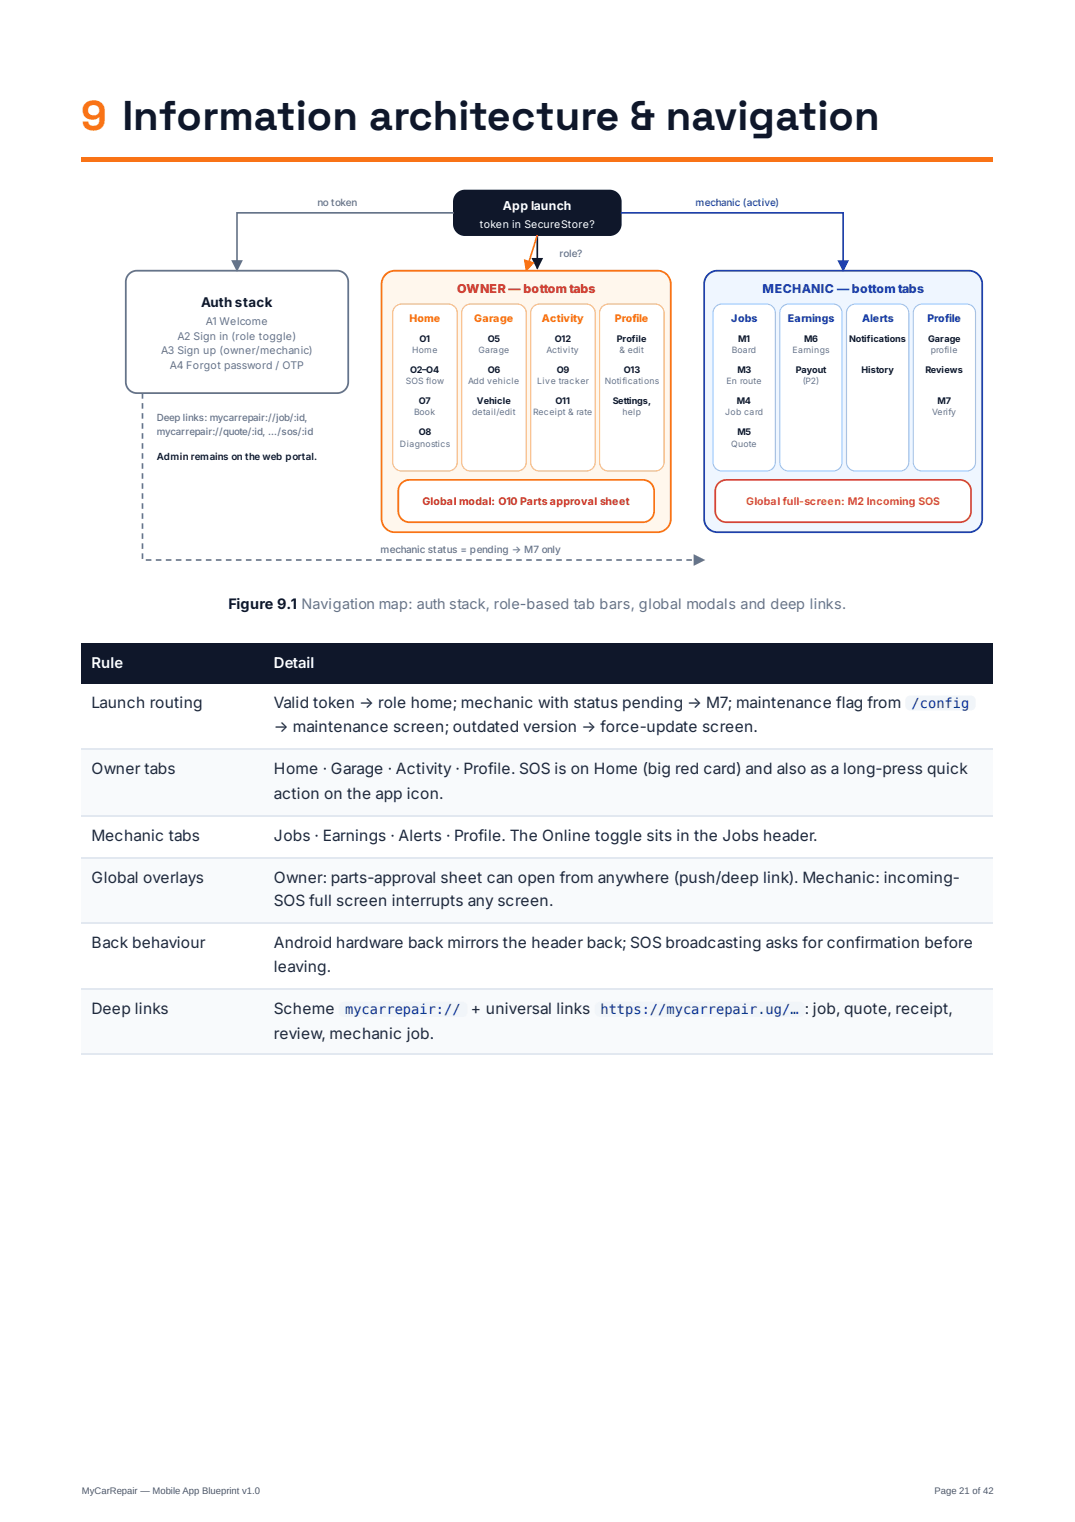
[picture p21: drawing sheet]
<svg xmlns="http://www.w3.org/2000/svg" width="210mm" height="297mm" viewBox="0 0 210 297" stroke-linecap="round" stroke-linejoin="round" font-family="sans-serif">
<defs><g id="words">
<text font-size="8.1" fill="#f97316" x="15.9" y="25.4">9 Information architecture &amp; navigation</text>
<g font-size="3" fill="#1e293b">
<text x="17.9" y="138.1">Launch routing</text>
<text x="53.5" y="138.1">Valid token → role home; mechanic with status pending → M7; maintenance flag from</text>
<text x="53.5" y="142.9">→ maintenance screen; outdated version → force-update screen.</text>
<text x="17.9" y="151.1">Owner tabs</text>
<text x="53.5" y="151.1">Home · Garage · Activity · Profile. SOS is on Home (big red card) and also as a long-press quick</text>
<text x="53.5" y="155.8">action on the app icon.</text>
<text x="17.9" y="164">Mechanic tabs</text>
<text x="53.5" y="164">Jobs · Earnings · Alerts · Profile. The Online toggle sits in the Jobs header.</text>
<text x="17.9" y="172.2">Global overlays</text>
<text x="53.5" y="172.2">Owner: parts-approval sheet can open from anywhere (push/deep link). Mechanic: incoming-</text>
<text x="53.5" y="176.7">SOS full screen interrupts any screen.</text>
<text x="17.9" y="184.9">Back behaviour</text>
<text x="53.5" y="184.9">Android hardware back mirrors the header back; SOS broadcasting asks for confirmation before</text>
<text x="53.5" y="189.7">leaving.</text>
<text x="17.9" y="197.9">Deep links</text>
<text x="53.5" y="197.9">Scheme</text>
<text x="53.5" y="202.7">review, mechanic job.</text>
</g>
<g font-size="2.9" fill="#fff">
<text x="17.9" y="130.4">Rule</text>
<text x="53.5" y="130.4">Detail</text>
</g>
<text font-size="2.8" fill="#0f172a" x="44.6" y="118.8">Figure 9.1 Navigation map: auth stack, role-based tab bars, global modals and deep links.</text>
<g font-size="2.7" fill="#0b3b8c">
<text x="178" y="138.1">/config</text>
<text x="67.4" y="197.9">mycarrepair:// + universal links</text>
<text x="117.2" y="197.9">https://mycarrepair.ug/… : job, quote, receipt,</text>
</g>
<text font-size="2.6" fill="#0f172a" x="39.3" y="60">Auth stack</text>
<text font-size="2.4" fill="#fff" x="98.2" y="41">App launch</text>
<text font-size="2.4" fill="#9a3412" x="89.2" y="57.2">OWNER — bottom tabs</text>
<text font-size="2.4" fill="#1e40af" x="148.9" y="57.2">MECHANIC — bottom tabs</text>
<text font-size="2.1" fill="#fff" x="93.7" y="44.5">token in SecureStore?</text>
<g font-size="2.1" fill="#64748b">
<text x="40.2" y="63.5">A1 Welcome</text>
<text x="31.5" y="69.1">A3 Sign up (owner/mechanic)</text>
<text x="33.2" y="71.9">A4 Forgot password / OTP</text>
<text x="34.6" y="66.3">A2 Sign in (role toggle)</text>
</g>
<g font-size="2.1" fill="#f97316">
<text x="79.9" y="62.8">Home</text>
<text x="92.6" y="62.8">Garage</text>
<text x="105.8" y="62.8">Activity</text>
<text x="120.1" y="62.8">Profile</text>
</g>
<g font-size="2.1" fill="#1e40af">
<text x="142.8" y="62.8">Jobs</text>
<text x="153.8" y="62.8">Earnings</text>
<text x="168.3" y="62.8">Alerts</text>
<text x="181.1" y="62.8">Profile</text>
</g>
<text font-size="2.1" fill="#9a3412" x="82.5" y="98.6">Global modal: O10 Parts approval sheet</text>
<text font-size="2.1" fill="#ef4444" x="145.7" y="98.6">Global full-screen: M2 Incoming SOS</text>
<g font-size="2" fill="#64748b">
<text x="62" y="40.2">no token</text>
<text x="109.2" y="50.2">role?</text>
<text x="74.3" y="108">mechanic status = pending → M7 only</text>
</g>
<text font-size="2" fill="#1e40af" x="135.8" y="40.2">mechanic (active)</text>
<g font-size="1.9" fill="#64748b">
<text x="30.6" y="82.1">Deep links: mycarrepair://job/:id,</text>
<text x="30.6" y="85">mycarrepair://quote/:id, …/sos/:id</text>
</g>
<text font-size="1.9" fill="#0f172a" x="30.6" y="89.7">Admin remains on the web portal.</text>
<g font-size="1.9" fill="#505864">
<text x="16" y="291.6">MyCarRepair — Mobile App Blueprint v1.0</text>
<text x="182.5" y="291.6">Page 21 of 42</text>
</g>
<g font-size="1.8" fill="#0f172a">
<text x="81.9" y="66.7">O1</text>
<text x="95.2" y="66.7">O5</text>
<text x="108.3" y="66.7">O12</text>
<text x="120.5" y="66.7">Profile</text>
<text x="144.1" y="66.7">M1</text>
<text x="157" y="66.7">M6</text>
<text x="165.8" y="66.7">Notifications</text>
<text x="181.2" y="66.7">Garage</text>
<text x="80.1" y="72.8">O2–O4</text>
<text x="95.2" y="72.8">O6</text>
<text x="108.7" y="72.8">O9</text>
<text x="121.8" y="72.8">O13</text>
<text x="144" y="72.8">M3</text>
<text x="155.4" y="72.8">Payout</text>
<text x="168.2" y="72.8">History</text>
<text x="180.7" y="72.8">Reviews</text>
<text x="81.8" y="78.9">O7</text>
<text x="93.1" y="78.9">Vehicle</text>
<text x="108.4" y="78.9">O11</text>
<text x="119.7" y="78.9">Settings,</text>
<text x="143.8" y="78.9">M4</text>
<text x="183.1" y="78.9">M7</text>
<text x="81.8" y="85">O8</text>
<text x="144" y="85">M5</text>
</g>
<g font-size="1.7" fill="#64748b">
<text x="80.5" y="68.9">Home</text>
<text x="93.4" y="68.9">Garage</text>
<text x="106.7" y="68.9">Activity</text>
<text x="121" y="68.9">&amp; edit</text>
<text x="142.9" y="68.9">Board</text>
<text x="154.8" y="68.9">Earnings</text>
<text x="181.7" y="68.9">profile</text>
<text x="79.3" y="75">SOS flow</text>
<text x="91.4" y="75">Add vehicle</text>
<text x="104.9" y="75">Live tracker</text>
<text x="118.1" y="75">Notifications</text>
<text x="141.9" y="75">En route</text>
<text x="156.7" y="75">(P2)</text>
<text x="80.9" y="81.1">Book</text>
<text x="92.2" y="81.1">detail/edit</text>
<text x="104.1" y="81.1">Receipt &amp; rate</text>
<text x="121.5" y="81.1">help</text>
<text x="141.6" y="81.1">Job card</text>
<text x="182" y="81.1">Verify</text>
<text x="78.1" y="87.1">Diagnostics</text>
<text x="142.8" y="87.1">Quote</text>
</g>
</g></defs>
<path d="M15.9 30.7h178v.8h-178z" fill="#f97316"/>
<g fill="#0f172a">
<path d="M15.9 125.4h35.7v8h-35.7z"/>
<path d="M51.6 125.4h142.3v8h-142.3z"/>
</g>
<g fill="#f8fafc">
<path d="M15.9 146.3h35.7v12.7h-35.7z"/>
<path d="M51.6 146.3h142.3v12.7h-142.3z"/>
<path d="M15.9 167.2h35.7v13h-35.7z"/>
<path d="M51.6 167.2h142.3v13h-142.3z"/>
<path d="M15.9 192.9h35.7v12.9h-35.7z"/>
<path d="M51.6 192.9h142.3v12.9h-142.3z"/>
</g>
<path d="M15.9 146.2h178M15.9 159.1h178M15.9 167.3h178M15.9 180h178M15.9 193h178M15.9 205.7h178" fill="none" stroke="#e2e8f0" stroke-width=".26"/>
<path d="M89.3 37.8a2.17 2.17 0 0 1 1.5-.6h28.2a2.17 2.17 0 0 1 2.2 2.2v4.3a2.17 2.17 0 0 1-2.2 2.2h-28.2a2.17 2.17 0 0 1-2.2-2.2v-4.3a2.17 2.17 0 0 1 .7-1.6z" fill="#0f172a"/>
<path d="M89.3 37.8a2.17 2.17 0 0 1 1.5-.6h28.2a2.17 2.17 0 0 1 2.2 2.2v4.3a2.17 2.17 0 0 1-2.2 2.2h-28.2a2.17 2.17 0 0 1-2.2-2.2v-4.3a2.17 2.17 0 0 1 .7-1.6z" fill="none" stroke="#0f172a" stroke-width=".35"/>
<path d="M25.2 53.5a2.17 2.17 0 0 1 1.5-.7h39.1a2.17 2.17 0 0 1 2.2 2.2v19.5a2.17 2.17 0 0 1-2.2 2.2h-39.1a2.17 2.17 0 0 1-2.1-2.2v-19.5a2.17 2.17 0 0 1 .6-1.5z" fill="#fff"/>
<path d="M25.2 53.5a2.17 2.17 0 0 1 1.5-.7h39.1a2.17 2.17 0 0 1 2.2 2.2v19.5a2.17 2.17 0 0 1-2.2 2.2h-39.1a2.17 2.17 0 0 1-2.1-2.2v-19.5a2.17 2.17 0 0 1 .6-1.5z" fill="none" stroke="#64748b" stroke-width=".35"/>
<path d="M88.6 41.5h-42.3v11.3" fill="none" stroke="#64748b" stroke-width=".33"/>
<path d="M45.1 50.8h2.3l-1.1 2.3z" fill="#64748b"/>
<path d="M61 38.2l.3-.1h9.1l.4 .3v1.9l-.5 .4h-9.1l-.3-.5v-1.7z" fill="#fff"/>
<path d="M104.9 45.9v6.5" fill="none" stroke="#0f172a" stroke-width=".33"/>
<path d="M103.8 50.3h2.2l-1.1 2.3z" fill="#0f172a"/>
<path d="M108.7 48.2l.3-.2 6 .1 .3 .3-.1 2-.4 .3-5.9-.1-.3-.4v-1.7z" fill="#fff"/>
<path d="M75.3 53.6l.8-.6 1-.2h51.3a2.61 2.61 0 0 1 2.6 2.6v45.9a2.61 2.61 0 0 1-2.6 2.6h-51.3a2.61 2.61 0 0 1-2.6-2.6v-45.9l.2-1z" fill="#fff7ed"/>
<path d="M75.3 53.6l.8-.6 1-.2h51.3a2.61 2.61 0 0 1 2.6 2.6v45.9a2.61 2.61 0 0 1-2.6 2.6h-51.3a2.61 2.61 0 0 1-2.6-2.6v-45.9l.2-1z" fill="none" stroke="#f97316" stroke-width=".35"/>
<path d="M77.2 59.8l.4-.3 .6-.2h9.3a1.74 1.74 0 0 1 1.8 1.8v29.1a1.74 1.74 0 0 1-1.8 1.7h-9.1a1.74 1.74 0 0 1-1.7-1.7v-29.1l.1-.7z" fill="#fff"/>
<path d="M77.2 59.8l.4-.3 .6-.2h9.3a1.74 1.74 0 0 1 1.8 1.8v29.1a1.74 1.74 0 0 1-1.8 1.7h-9.1a1.74 1.74 0 0 1-1.7-1.7v-29.1l.1-.7z" fill="none" stroke="#fdba74" stroke-width=".22"/>
<path d="M90.6 59.8l.5-.3 .6-.2h9.3a1.74 1.74 0 0 1 1.7 1.8v29.1a1.74 1.74 0 0 1-1.7 1.7h-9.1a1.74 1.74 0 0 1-1.8-1.7v-29.1l.2-.7z" fill="#fff"/>
<path d="M90.6 59.8l.5-.3 .6-.2h9.3a1.74 1.74 0 0 1 1.7 1.8v29.1a1.74 1.74 0 0 1-1.7 1.7h-9.1a1.74 1.74 0 0 1-1.8-1.7v-29.1l.2-.7z" fill="none" stroke="#fdba74" stroke-width=".22"/>
<path d="M104.1 59.8l.4-.3 .7-.2h9.3a1.74 1.74 0 0 1 1.7 1.8v29.1a1.74 1.74 0 0 1-1.7 1.7h-9.2a1.74 1.74 0 0 1-1.7-1.7v-29.1l.1-.7z" fill="#fff"/>
<path d="M104.1 59.8l.4-.3 .7-.2h9.3a1.74 1.74 0 0 1 1.7 1.8v29.1a1.74 1.74 0 0 1-1.7 1.7h-9.2a1.74 1.74 0 0 1-1.7-1.7v-29.1l.1-.7z" fill="none" stroke="#fdba74" stroke-width=".22"/>
<path d="M117.6 59.8l.4-.3 .6-.2h9.3a1.74 1.74 0 0 1 1.8 1.8v29.1a1.74 1.74 0 0 1-1.8 1.7h-9.1a1.74 1.74 0 0 1-1.7-1.7v-29.1l.1-.7z" fill="#fff"/>
<path d="M117.6 59.8l.4-.3 .6-.2h9.3a1.74 1.74 0 0 1 1.8 1.8v29.1a1.74 1.74 0 0 1-1.8 1.7h-9.1a1.74 1.74 0 0 1-1.7-1.7v-29.1l.1-.7z" fill="none" stroke="#fdba74" stroke-width=".22"/>
<path d="M78.4 94.3a2.17 2.17 0 0 1 1.5-.6h45.6a2.17 2.17 0 0 1 2.2 2.1v3.9a2.17 2.17 0 0 1-2.2 2.2h-45.6a2.17 2.17 0 0 1-2.1-2.2v-3.9a2.17 2.17 0 0 1 .6-1.5z" fill="#fff"/>
<path d="M78.4 94.3a2.17 2.17 0 0 1 1.5-.6h45.6a2.17 2.17 0 0 1 2.2 2.1v3.9a2.17 2.17 0 0 1-2.2 2.2h-45.6a2.17 2.17 0 0 1-2.1-2.2v-3.9a2.17 2.17 0 0 1 .6-1.5z" fill="none" stroke="#f97316" stroke-width=".35"/>
<path d="M138.2 53.6l.9-.6 1-.2h49.1a2.61 2.61 0 0 1 2.6 2.6v45.9a2.61 2.61 0 0 1-2.6 2.6h-49.1a2.61 2.61 0 0 1-2.6-2.6v-45.9l.2-1z" fill="#eff6ff"/>
<path d="M138.2 53.6l.9-.6 1-.2h49.1a2.61 2.61 0 0 1 2.6 2.6v45.9a2.61 2.61 0 0 1-2.6 2.6h-49.1a2.61 2.61 0 0 1-2.6-2.6v-45.9l.2-1z" fill="none" stroke="#1e40af" stroke-width=".35"/>
<path d="M139.7 59.8l.4-.3 .7-.2h8.8a1.74 1.74 0 0 1 1.8 1.8v29.1a1.74 1.74 0 0 1-1.8 1.7h-8.6a1.74 1.74 0 0 1-1.8-1.7v-29.1l.1-.7z" fill="#fff"/>
<path d="M139.7 59.8l.4-.3 .7-.2h8.8a1.74 1.74 0 0 1 1.8 1.8v29.1a1.74 1.74 0 0 1-1.8 1.7h-8.6a1.74 1.74 0 0 1-1.8-1.7v-29.1l.1-.7z" fill="none" stroke="#93c5fd" stroke-width=".22"/>
<path d="M152.8 59.8l.4-.3 .6-.2h8.9a1.74 1.74 0 0 1 1.7 1.8v29.1a1.74 1.74 0 0 1-1.7 1.7h-8.7a1.74 1.74 0 0 1-1.8-1.7v-29.1l.2-.7z" fill="#fff"/>
<path d="M152.8 59.8l.4-.3 .6-.2h8.9a1.74 1.74 0 0 1 1.7 1.8v29.1a1.74 1.74 0 0 1-1.7 1.7h-8.7a1.74 1.74 0 0 1-1.8-1.7v-29.1l.2-.7z" fill="none" stroke="#93c5fd" stroke-width=".22"/>
<path d="M165.8 59.8l.4-.3 .6-.2h8.9a1.74 1.74 0 0 1 1.7 1.8v29.1a1.74 1.74 0 0 1-1.7 1.7h-8.7a1.74 1.74 0 0 1-1.7-1.7v-29.1l.1-.7z" fill="#fff"/>
<path d="M165.8 59.8l.4-.3 .6-.2h8.9a1.74 1.74 0 0 1 1.7 1.8v29.1a1.74 1.74 0 0 1-1.7 1.7h-8.7a1.74 1.74 0 0 1-1.7-1.7v-29.1l.1-.7z" fill="none" stroke="#93c5fd" stroke-width=".22"/>
<path d="M178.8 59.8l.4-.3 .7-.2h8.8a1.74 1.74 0 0 1 1.8 1.8v29.1a1.74 1.74 0 0 1-1.8 1.7h-8.7a1.74 1.74 0 0 1-1.7-1.7v-29.1l.1-.7z" fill="#fff"/>
<path d="M178.8 59.8l.4-.3 .7-.2h8.8a1.74 1.74 0 0 1 1.8 1.8v29.1a1.74 1.74 0 0 1-1.8 1.7h-8.7a1.74 1.74 0 0 1-1.7-1.7v-29.1l.1-.7z" fill="none" stroke="#93c5fd" stroke-width=".22"/>
<path d="M140.3 94.3a2.17 2.17 0 0 1 1.5-.6h45.6a2.17 2.17 0 0 1 2.2 2.1v3.9a2.17 2.17 0 0 1-2.2 2.2h-45.6a2.17 2.17 0 0 1-2.1-2.2v-3.9a2.17 2.17 0 0 1 .6-1.5z" fill="#fff"/>
<path d="M140.3 94.3a2.17 2.17 0 0 1 1.5-.6h45.6a2.17 2.17 0 0 1 2.2 2.1v3.9a2.17 2.17 0 0 1-2.2 2.2h-45.6a2.17 2.17 0 0 1-2.1-2.2v-3.9a2.17 2.17 0 0 1 .6-1.5z" fill="none" stroke="#ef4444" stroke-width=".35"/>
<path d="M104.9 45.9l-2.2 6.9" fill="none" stroke="#f97316" stroke-width=".33"/>
<path d="M102.3 50.5l2.1 .7-1.7 1.8z" fill="#f97316"/>
<path d="M121.2 41.5h43.4v11.3" fill="none" stroke="#1e40af" stroke-width=".33"/>
<path d="M163.5 50.8h2.3l-1.2 2.3z" fill="#1e40af"/>
<path d="M134.3 38.2l.3-.1h18.8l.4 .3v1.9l-.5 .4h-18.7l-.4-.5v-1.7z" fill="#fff"/>
<g fill="#64748b">
<path d="M135.4 108.1l2.3 1.2-2.3 1.1z"/>
<path d="M27.7 76.7h.3v1.1h-.3zM27.7 78.7h.3v1.1h-.3zM27.7 80.6h.3v1.1h-.3zM27.7 82.6h.3v1.1h-.3zM27.7 84.5h.3v1.1h-.3zM27.7 86.5h.3v1.1h-.3zM27.7 88.4h.3v1.1h-.3zM27.7 90.4h.3v1.1h-.3zM27.7 92.3h.3v1.1h-.3zM27.7 94.3h.3v1.1h-.3zM27.7 96.3h.3v1h-.3zM27.7 98.2h.3v1.1h-.3zM27.7 100.2h.3v1.1h-.3zM27.7 102.1h.3v1.1h-.3zM27.7 104.1h.3v1.1h-.3zM27.7 106h.3v1.1h-.3zM27.7 108h.3v1.1h-.3zM28.5 109.1h1.1v.3h-1.1zM30.4 109.1h1.1v.3h-1.1zM32.4 109.1h1.1v.3h-1.1zM34.3 109.1h1.1v.3h-1.1zM36.3 109.1h1.1v.3h-1.1zM38.2 109.1h1.1v.3h-1.1zM40.2 109.1h1.1v.3h-1.1zM42.2 109.1h1v.3h-1zM44.1 109.1h1.1v.3h-1.1zM46.1 109.1h1v.3h-1zM48 109.1h1.1v.3h-1.1zM50 109.1h1.1v.3h-1.1zM51.9 109.1h1.1v.3h-1.1zM53.9 109.1h1.1v.3h-1.1zM55.8 109.1h1.1v.3h-1.1zM57.8 109.1h1.1v.3h-1.1zM59.7 109.1h1.1v.3h-1.1zM61.7 109.1h1.1v.3h-1.1zM63.6 109.1h1.1v.3h-1.1zM65.6 109.1h1.1v.3h-1.1zM67.6 109.1h1v.3h-1zM69.5 109.1h1.1v.3h-1.1zM71.5 109.1h1.1v.3h-1.1zM73.4 109.1h1.1v.3h-1.1zM75.4 109.1h1.1v.3h-1.1zM77.3 109.1h1.1v.3h-1.1zM79.3 109.1h1.1v.3h-1.1zM81.2 109.1h1.1v.3h-1.1zM83.2 109.1h1.1v.3h-1.1zM85.1 109.1h1.1v.3h-1.1zM87.1 109.1h1.1v.3h-1.1zM89.1 109.1h1v.3h-1zM91 109.1h1.1v.3h-1.1zM93 109.1h1v.3h-1zM94.9 109.1h1.1v.3h-1.1zM96.9 109.1h1.1v.3h-1.1zM98.8 109.1h1.1v.3h-1.1zM100.8 109.1h1.1v.3h-1.1zM102.7 109.1h1.1v.3h-1.1zM104.7 109.1h1.1v.3h-1.1zM106.6 109.1h1.1v.3h-1.1zM108.6 109.1h1.1v.3h-1.1zM110.6 109.1h1v.3h-1zM112.5 109.1h1.1v.3h-1.1zM114.5 109.1h1v.3h-1zM116.4 109.1h1.1v.3h-1.1zM118.4 109.1h1.1v.3h-1.1zM120.3 109.1h1.1v.3h-1.1zM122.3 109.1h1.1v.3h-1.1zM124.2 109.1h1.1v.3h-1.1zM126.2 109.1h1.1v.3h-1.1zM128.1 109.1h1.1v.3h-1.1zM130.1 109.1h1.1v.3h-1.1zM132.1 109.1h1v.3h-1zM134 109.1h1.1v.3h-1.1zM136 109.1h1v.3h-1z"/>
</g>
<path d="M72.5 105.9l.4-.1h38l.4 .4v1.8l-.1 .3-.3 .1h-38l-.5-.3v-1.9z" fill="#fff"/>
<g fill="#f1f5f9">
<path d="M177 136l.7-.3h11.8a1 1 0 0 1 1 1v.9a1 1 0 0 1-1 1h-11.8a1 1 0 0 1-1-1l.1-1.1z"/>
<path d="M66.4 195.8l.7-.3h23.2a1 1 0 0 1 1 1v.9a1 1 0 0 1-1 1h-23.2a1 1 0 0 1-1-1l.1-1.1z"/>
<path d="M116.4 195.8l.8-.3h39a1 1 0 0 1 1 1v.9a1 1 0 0 1-1 1h-39a1 1 0 0 1-1-1v-1.1z"/>
</g>
<use href="#words"/>
</svg>
